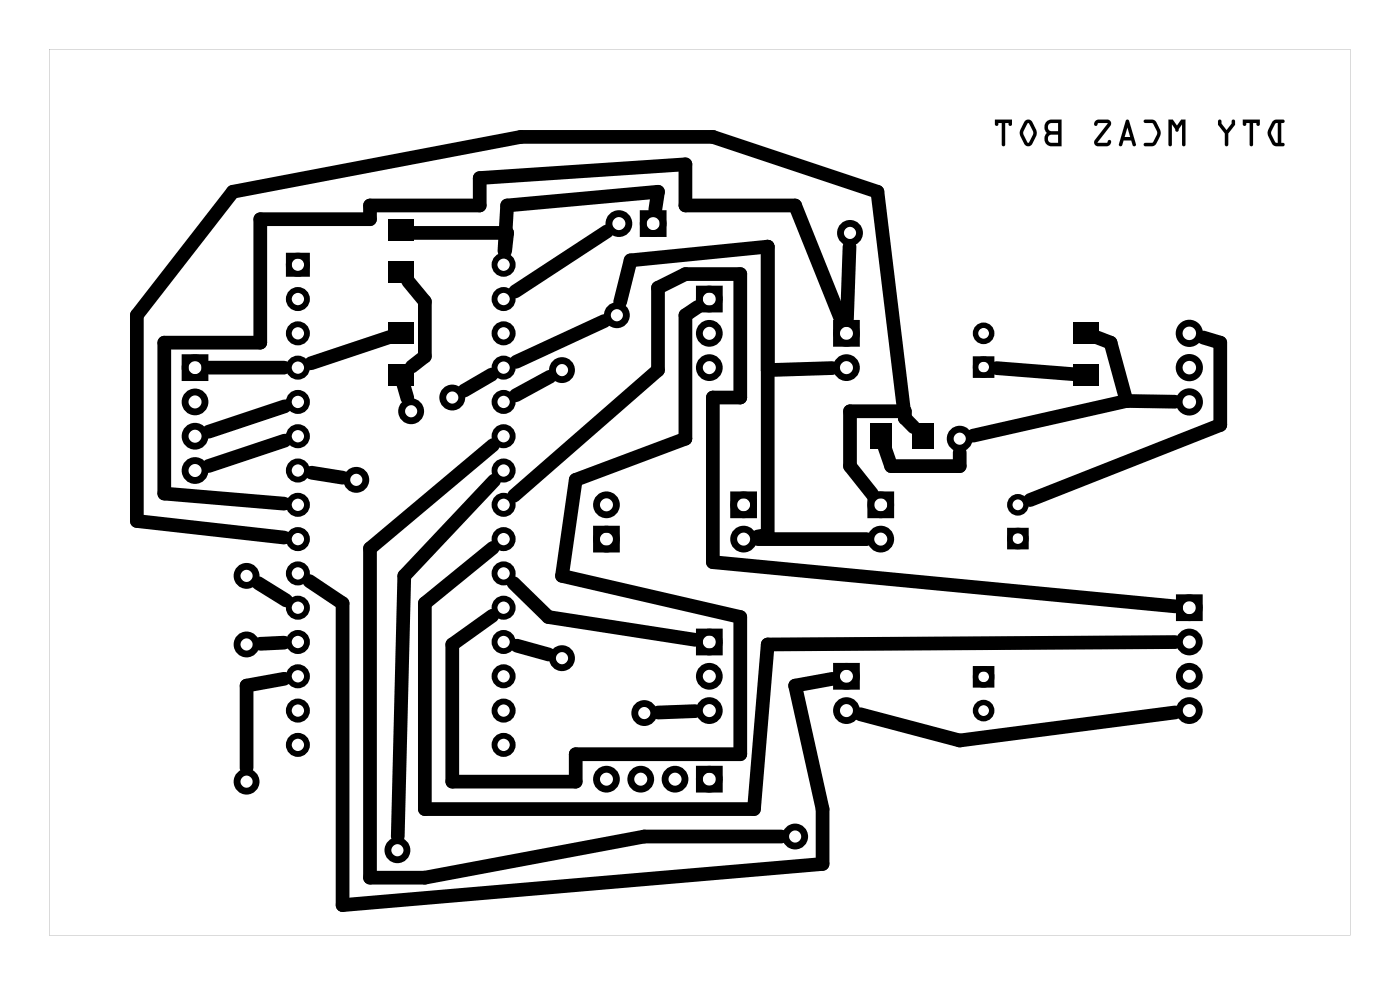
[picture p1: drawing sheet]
<svg xmlns="http://www.w3.org/2000/svg" width="104mm" height="73mm" viewBox="0 0 104 73" stroke-linecap="round" stroke-linejoin="round" font-family="sans-serif">
<g fill="#000">
<path d="M28.7 16.3h1.9v1.6h-1.9zM28.7 23.9h1.9v1.6h-1.9zM28.7 27h1.9v1.6h-1.9zM28.7 19.4h1.9v1.6h-1.9zM64.4 31.4h1.6v1.9h-1.6zM67.5 31.4h1.6v1.9h-1.6zM79.5 27h1.9v1.6h-1.9zM79.5 23.9h1.9v1.6h-1.9z"/>
<path d="M94.3 9l-.4 .7 .1 .4 .4 .7h.6a.13 .13 0 0 0 .2-.1 .13 .13 0 0 0-.2-.1h-.1v-1.5h.1a.13 .13 0 0 0 .2-.1 .13 .13 0 0 0-.2-.1h-.5zM94.3 9l.2-.1h.5a.13 .13 0 0 1 .2 .1 .13 .13 0 0 1-.2 .1h-.1v1.5h.1a.13 .13 0 0 1 .2 .1 .13 .13 0 0 1-.2 .1h-.5l-.3-.2a1.1 1.1 0 0 1 0-1.5zM94.5 9.1h.2v1.5l-.2-.1-.3-.7zM94.5 9.1l-.3 .7 .3 .7 .2 .1v-1.5zM92.1 8.9v.3a.13 .13 0 0 0 .1 .1 .13 .13 0 0 0 .1-.1v-.1h.3v1.6a.13 .13 0 0 0 .1 .1 .13 .13 0 0 0 .1-.1v-1.6h.3v.1a.13 .13 0 0 0 .1 .1 .13 .13 0 0 0 .1-.1v-.3zM92.1 8.9h1.2v.3a.13 .13 0 0 1-.1 .1 .13 .13 0 0 1-.1-.1v-.1h-.3v1.6a.13 .13 0 0 1-.1 .1 .13 .13 0 0 1-.1-.1v-1.6h-.3v.1a.13 .13 0 0 1-.1 .1 .13 .13 0 0 1-.1-.1zM90.3 8.9l-.1 .3 .5 .7v.8a.13 .13 0 0 0 .2 .1 .13 .13 0 0 0 .1-.1v-.8l.5-.7v-.2a.13 .13 0 0 0-.1-.1 .13 .13 0 0 0-.2 .1v.2l-.3 .4-.4-.4v-.3zM90.3 8.9h.2v.3l.4 .4 .3-.4v-.2a.13 .13 0 0 1 .2-.1 .13 .13 0 0 1 .1 .1v.2l-.5 .7v.8a.13 .13 0 0 1-.1 .1 .13 .13 0 0 1-.2-.1v-.8l-.5-.7zM86.6 8.9v1.8a.13 .13 0 0 0 .1 .1 .13 .13 0 0 0 .1-.1v-1.5l.3 .4a.14 .14 0 0 0 .1 .2 .14 .14 0 0 0 .1-.2l.3-.4v1.5a.13 .13 0 0 0 .1 .1 .13 .13 0 0 0 .1-.1v-1.8h-.3l-.3 .4-.3-.4zM86.6 8.9h.3l.3 .4 .3-.4h.3v1.8a.13 .13 0 0 1-.1 .1 .13 .13 0 0 1-.1-.1v-1.5l-.3 .4a.14 .14 0 0 1-.1 .2 .14 .14 0 0 1-.1-.2l-.3-.4v1.5a.13 .13 0 0 1-.1 .1 .13 .13 0 0 1-.1-.1zM84.8 8.9v.2h.6l.3 .7-.3 .8h-.5a.13 .13 0 0 0-.2 .1 .13 .13 0 0 0 .2 .1h.4a1.02 1.02 0 0 0 .7-1l-.1-.2-.4-.7zM84.8 8.9h.6l.3 .2a1.14 1.14 0 0 1 .3 .9l-.5 .8h-.6a.13 .13 0 0 1-.2-.1 .13 .13 0 0 1 .2-.1h.5l.3-.8-.3-.7h-.6zM83.4 8.9l-.5 1.8a.13 .13 0 0 0 .1 .1 .13 .13 0 0 0 .1-.1l.1-.3h.6l.1 .3a.13 .13 0 0 0 .1 .1 .13 .13 0 0 0 .2-.1l-.6-1.8zM83.4 8.9h.2l.6 1.8a.13 .13 0 0 1-.2 .1 .13 .13 0 0 1-.1-.1l-.1-.3h-.6l-.1 .3a.13 .13 0 0 1-.1 .1 .13 .13 0 0 1-.1-.1zM83.5 9.4l.2 .7h-.4zM83.5 9.4l-.2 .7h.4zM81.2 9l-.1 .2a.16 .16 0 0 0 .1 .1 .16 .16 0 0 0 .2-.2l.7 .1-1 1.2v.3l.1 .1h.8a.29 .29 0 0 0 .3-.1 .29 .29 0 0 0-.1-.3h-.1l-.1 .2-.7-.1 1-1.2v-.2l-.1-.2h-.2h-.6zM81.2 9l.2-.1h.6l.3 .1v.3l-1 1.2 .7 .1a.15 .15 0 0 1 .1-.2 .15 .15 0 0 1 .2 .1 .35 .35 0 0 1-.3 .3h-.8l-.1-.1v-.3l1-1.2-.8-.1a.15 .15 0 0 1-.1 .2 .15 .15 0 0 1-.1-.1zM77.5 9l-.1 .5 .2 .3a.58 .58 0 0 0-.2 .6 .58 .58 0 0 0 .5 .4h.7v-1.9h-.7zM77.5 9l.4-.1h.7v1.9h-.7a.58 .58 0 0 1-.5-.4 .58 .58 0 0 1 .2-.6l-.2-.3zM77.7 10h.7v.6l-.7-.1-.1-.3zM77.7 10l-.1 .3 .1 .2 .7 .1v-.6zM77.7 9.2l.7-.1v.6l-.7-.1-.1-.1zM77.7 9.2l-.1 .2 .1 .2 .7 .1v-.6zM75.9 9l-.4 .8 .4 .9a.33 .33 0 0 0 .6 0 1.16 1.16 0 0 0 .3-1l-.4-.7-.2-.1zM75.9 9l.3-.1 .3 .1a1.17 1.17 0 0 1 .3 1l-.3 .7a.34 .34 0 0 1-.6 0 1.17 1.17 0 0 1 0-1.7zM76.1 9.1l.1 .1 .4 .6-.4 .8-.4-.8zM76.1 9.1l-.3 .7 .4 .8 .4-.8-.4-.6zM73.7 8.9v.3a.13 .13 0 0 0 .1 .1 .13 .13 0 0 0 .2-.1v-.1h.2v1.6a.13 .13 0 0 0 .1 .1 .13 .13 0 0 0 .2-.1v-1.6h.2v.1a.13 .13 0 0 0 .1 .1 .13 .13 0 0 0 .2-.1v-.3zM73.7 8.9h1.3v.3a.13 .13 0 0 1-.2 .1 .13 .13 0 0 1-.1-.1v-.1h-.2v1.6a.13 .13 0 0 1-.2 .1 .13 .13 0 0 1-.1-.1v-1.6h-.2v.1a.13 .13 0 0 1-.2 .1 .13 .13 0 0 1-.1-.1z"/>
<path d="M94.3 9a1.17 1.17 0 0 0 0 1.7l.2 .1h.5a.13 .13 0 0 0 .2-.1 .13 .13 0 0 0-.2-.1h-.1v-1.5h.1a.13 .13 0 0 0 .2-.1 .13 .13 0 0 0-.2-.1h-.5zM94.5 9.1h.2v1.5l-.2-.1-.3-.7zM92.1 8.9v.3a.13 .13 0 0 0 .1 .1 .13 .13 0 0 0 .1-.1v-.1h.3v1.6a.13 .13 0 0 0 .1 .1 .13 .13 0 0 0 .1-.1v-1.6h.3v.1a.13 .13 0 0 0 .1 .1 .13 .13 0 0 0 .1-.1v-.3zM90.3 8.9l-.1 .3 .5 .7v.8a.13 .13 0 0 0 .2 .1 .13 .13 0 0 0 .1-.1v-.8l.5-.7v-.2a.13 .13 0 0 0-.1-.1 .13 .13 0 0 0-.2 .1v.2l-.3 .4-.4-.4v-.3zM86.6 8.9v1.8a.13 .13 0 0 0 .1 .1 .13 .13 0 0 0 .1-.1v-1.5l.3 .4a.14 .14 0 0 0 .1 .2 .14 .14 0 0 0 .1-.2l.3-.4v1.5a.13 .13 0 0 0 .1 .1 .13 .13 0 0 0 .1-.1v-1.8h-.3l-.3 .4-.3-.4zM84.8 8.9v.2h.6l.3 .7-.3 .8h-.5a.13 .13 0 0 0-.2 .1 .13 .13 0 0 0 .2 .1h.4a1.02 1.02 0 0 0 .7-1l-.5-.9zM83.4 8.9l-.5 1.8a.13 .13 0 0 0 .1 .1 .13 .13 0 0 0 .1-.1l.1-.3h.6l.1 .3a.13 .13 0 0 0 .1 .1 .13 .13 0 0 0 .2-.1l-.6-1.8zM83.5 9.4l.2 .7h-.4zM81.2 9l-.1 .2a.16 .16 0 0 0 .1 .1 .16 .16 0 0 0 .2-.2l.7 .1-1 1.2v.3l.1 .1h.8a.29 .29 0 0 0 .3-.1 .29 .29 0 0 0-.1-.3h-.1l-.1 .2-.7-.1 1-1.2v-.2l-.1-.2h-.2h-.6zM77.5 9l-.1 .5 .2 .3a.57 .57 0 0 0-.2 .6 .57 .57 0 0 0 .5 .4h.7v-1.9h-.7zM77.7 10h.7v.6l-.7-.1-.1-.2zM77.7 9.2l.7-.1v.6l-.7-.1-.1-.1zM75.9 9a1.17 1.17 0 0 0 0 1.7l.3 .1 .3-.1a1.17 1.17 0 0 0-.1-1.7l-.2-.1zM76.1 9.1l.1 .1 .4 .6-.4 .8-.4-.8zM73.7 8.9v.3a.13 .13 0 0 0 .1 .1 .13 .13 0 0 0 .2-.1v-.1h.2v1.6a.13 .13 0 0 0 .1 .1 .13 .13 0 0 0 .2-.1v-1.6h.2v.1a.13 .13 0 0 0 .1 .1 .13 .13 0 0 0 .2-.1v-.3z"/>
<path d="M3.6 3.6h96.4v65.7h-96.4zM3.6 3.6v65.7h96.4v-65.7z"/>
</g>
<g fill="none" stroke="#000" stroke-width=".51">
<path d="M47.7 15.8h1.4v1.5h-1.4zM13.7 26.5h1.5v1.5h-1.5zM44.2 39.2h1.5v1.5h-1.5zM51.8 21.4h1.5v1.5h-1.5zM54.4 36.7h1.4v1.4h-1.4zM62 24h1.4v1.4h-1.4zM64.5 36.7h1.5v1.4h-1.5zM51.8 46.8h1.5v1.5h-1.5zM51.8 57h1.5v1.4h-1.5zM62 49.4h1.4v1.4h-1.4zM87.4 44.3h1.4v1.4h-1.4z"/>
<circle cx="45.8" cy="16.6" r=".74"/>
<circle cx="48.4" cy="16.6" r=".74"/>
<circle cx="63" cy="17.3" r=".7"/>
<circle cx="14.4" cy="29.8" r=".74"/>
<circle cx="14.4" cy="27.2" r=".74"/>
<circle cx="14.4" cy="32.3" r=".74"/>
<circle cx="14.4" cy="34.8" r=".74"/>
<circle cx="26.4" cy="35.5" r=".7"/>
<circle cx="30.5" cy="30.5" r=".7"/>
<circle cx="33.5" cy="29.4" r=".7"/>
<circle cx="41.6" cy="27.4" r=".7"/>
<circle cx="44.9" cy="39.9" r=".74"/>
<circle cx="44.9" cy="37.4" r=".74"/>
<circle cx="45.7" cy="23.3" r=".7"/>
<circle cx="52.5" cy="24.7" r=".74"/>
<circle cx="52.5" cy="22.1" r=".74"/>
<circle cx="52.5" cy="27.2" r=".74"/>
<circle cx="55.1" cy="39.9" r=".74"/>
<circle cx="55.1" cy="37.4" r=".74"/>
<circle cx="62.7" cy="27.2" r=".74"/>
<circle cx="62.7" cy="24.7" r=".74"/>
<circle cx="65.2" cy="39.9" r=".74"/>
<circle cx="65.2" cy="37.4" r=".74"/>
<circle cx="71.1" cy="32.5" r=".7"/>
<circle cx="88.1" cy="29.8" r=".75"/>
<circle cx="88.1" cy="24.7" r=".75"/>
<circle cx="88.1" cy="27.2" r=".75"/>
<circle cx="18.3" cy="47.7" r=".7"/>
<circle cx="18.3" cy="57.9" r=".7"/>
<circle cx="18.3" cy="42.7" r=".7"/>
<circle cx="41.6" cy="48.7" r=".7"/>
<circle cx="44.9" cy="57.7" r=".74"/>
<circle cx="47.5" cy="57.7" r=".74"/>
<circle cx="47.7" cy="52.8" r=".7"/>
<circle cx="50" cy="57.7" r=".74"/>
<circle cx="52.5" cy="57.7" r=".74"/>
<circle cx="52.5" cy="50.1" r=".74"/>
<circle cx="52.5" cy="47.5" r=".74"/>
<circle cx="52.5" cy="52.6" r=".74"/>
<circle cx="62.7" cy="52.6" r=".74"/>
<circle cx="62.7" cy="50.1" r=".74"/>
<circle cx="88.1" cy="47.5" r=".74"/>
<circle cx="88.1" cy="45" r=".74"/>
<circle cx="88.1" cy="50.1" r=".74"/>
<circle cx="88.1" cy="52.6" r=".74"/>
<circle cx="29.4" cy="63" r=".7"/>
<circle cx="58.9" cy="62" r=".7"/>
</g>
<g fill="none" stroke="#000" stroke-width=".43">
<path d="M21.4 18.9h1.3v1.4h-1.3z"/>
<circle cx="22.1" cy="19.6" r=".67"/>
<circle cx="37.3" cy="19.6" r=".67"/>
<circle cx="22.1" cy="39.9" r=".67"/>
<circle cx="22.1" cy="37.4" r=".67"/>
<circle cx="22.1" cy="27.2" r=".67"/>
<circle cx="22.1" cy="34.8" r=".67"/>
<circle cx="22.1" cy="29.8" r=".67"/>
<circle cx="22.1" cy="32.3" r=".67"/>
<circle cx="22.1" cy="22.1" r=".67"/>
<circle cx="22.1" cy="24.7" r=".67"/>
<circle cx="37.3" cy="39.9" r=".67"/>
<circle cx="37.3" cy="37.4" r=".67"/>
<circle cx="37.3" cy="34.8" r=".67"/>
<circle cx="37.3" cy="29.8" r=".67"/>
<circle cx="37.3" cy="27.2" r=".67"/>
<circle cx="37.3" cy="32.3" r=".67"/>
<circle cx="37.3" cy="22.1" r=".67"/>
<circle cx="37.3" cy="24.7" r=".67"/>
<circle cx="22.1" cy="42.5" r=".67"/>
<circle cx="22.1" cy="45" r=".67"/>
<circle cx="22.1" cy="55.2" r=".67"/>
<circle cx="22.1" cy="47.5" r=".67"/>
<circle cx="22.1" cy="52.6" r=".67"/>
<circle cx="22.1" cy="50.1" r=".67"/>
<circle cx="37.3" cy="47.5" r=".67"/>
<circle cx="37.3" cy="42.5" r=".67"/>
<circle cx="37.3" cy="52.6" r=".67"/>
<circle cx="37.3" cy="55.2" r=".67"/>
<circle cx="37.3" cy="45" r=".67"/>
<circle cx="37.3" cy="50.1" r=".67"/>
</g>
<g fill="none" stroke="#000" stroke-width=".4">
<path d="M72.3 26.6h1.2v1.2h-1.2zM74.8 39.3h1.2v1.2h-1.2zM72.3 49.5h1.2v1.2h-1.2z"/>
<circle cx="72.9" cy="27.2" r=".6"/>
<circle cx="72.9" cy="24.7" r=".6"/>
<circle cx="75.4" cy="39.9" r=".6"/>
<circle cx="75.4" cy="37.4" r=".6"/>
<circle cx="72.9" cy="52.6" r=".6"/>
<circle cx="72.9" cy="50.1" r=".6"/>
</g>
<g fill="none" stroke="#000" stroke-width="1">
<path d="M29.7 17.1l.8 .2h7.1l-.2 1.3M45 17.1l-6.8 4.5M48.5 15.5l.2-1.3-11.1 1-.2 3.4M62.9 18.3l-.2 5.3M15.5 27.2h5.5M21.1 32.6l-5.7 1.9M21.1 30.1l-5.7 1.9M23.1 35l2.3 .4M28.9 25l-5.9 1.9M29.9 28.4l.3 1.1M30.2 20.8l1.3 1.5v4.1l-1 .8M36.4 27.7l-2 1.2"/>
<path d="M36.5 33l-9.1 7.6v24.4h4.1l16.2-3h10.2M36.6 35.6l-6.6 7.1-.5 19.3M38.1 36.7l10.6-9.3v-6.1l2.1-1h4v9.1h-2v12.2l34.3 3.3M40.7 27.9l-2.5 1.4M44.8 23.8l-6.6 3M45.9 22.4l.8-3.1 10.2-1v21.3l-.8 .1M51.7 22.7l-.9 .6v9.2l-8.1 3-1.1 7.2 13.2 3v10.2h-12.1v2h-9.2v-10.2l3-2.1M56.1 39.9h8.1M61.7 27.3l-4.8 .1M62.3 23.7l-3.4-8.5h-8.1v-3l-15.3 1v2h-8.1v1h-8.1v9.2h-7.1v11.2l8.9 .7M65.5 33.1l.5 1.4h5.1v-1M67 31v-.5h-4v4l1.6 2.1"/>
<path d="M67 31l-2-16.8-12.2-4.1h-14.2l-21.3 4.1-7.2 9.1v15.3l11 1.2M67 31l.7 .6M73.8 27.3l5.9 .4M81.3 25l1 .4 1.2 4.3M83.5 29.7l-11.4 2.6M83.5 29.7l3.5 .1M89.1 25l1.3 .4v6.1l-14.1 5.5M19.1 43.2l2.1 1.3M21 47.6l-1.7 .1M21.1 50.3l-2.8 .5v6.1M22.9 43l2.5 1.7v22.3l35.5-3v-4.1l-2-9.1 2.8-.5M36.5 40.6l-5 4.1v15.2h24.4l1-12.2 30.2-.1"/>
<path d="M38 43.2l2.6 2.5 10.9 1.7M38.3 47.8l2.4 .7M51.5 52.7l-2.8 .1M87.1 52.8l-16 2-7.4-1.9"/>
</g>
</svg>
